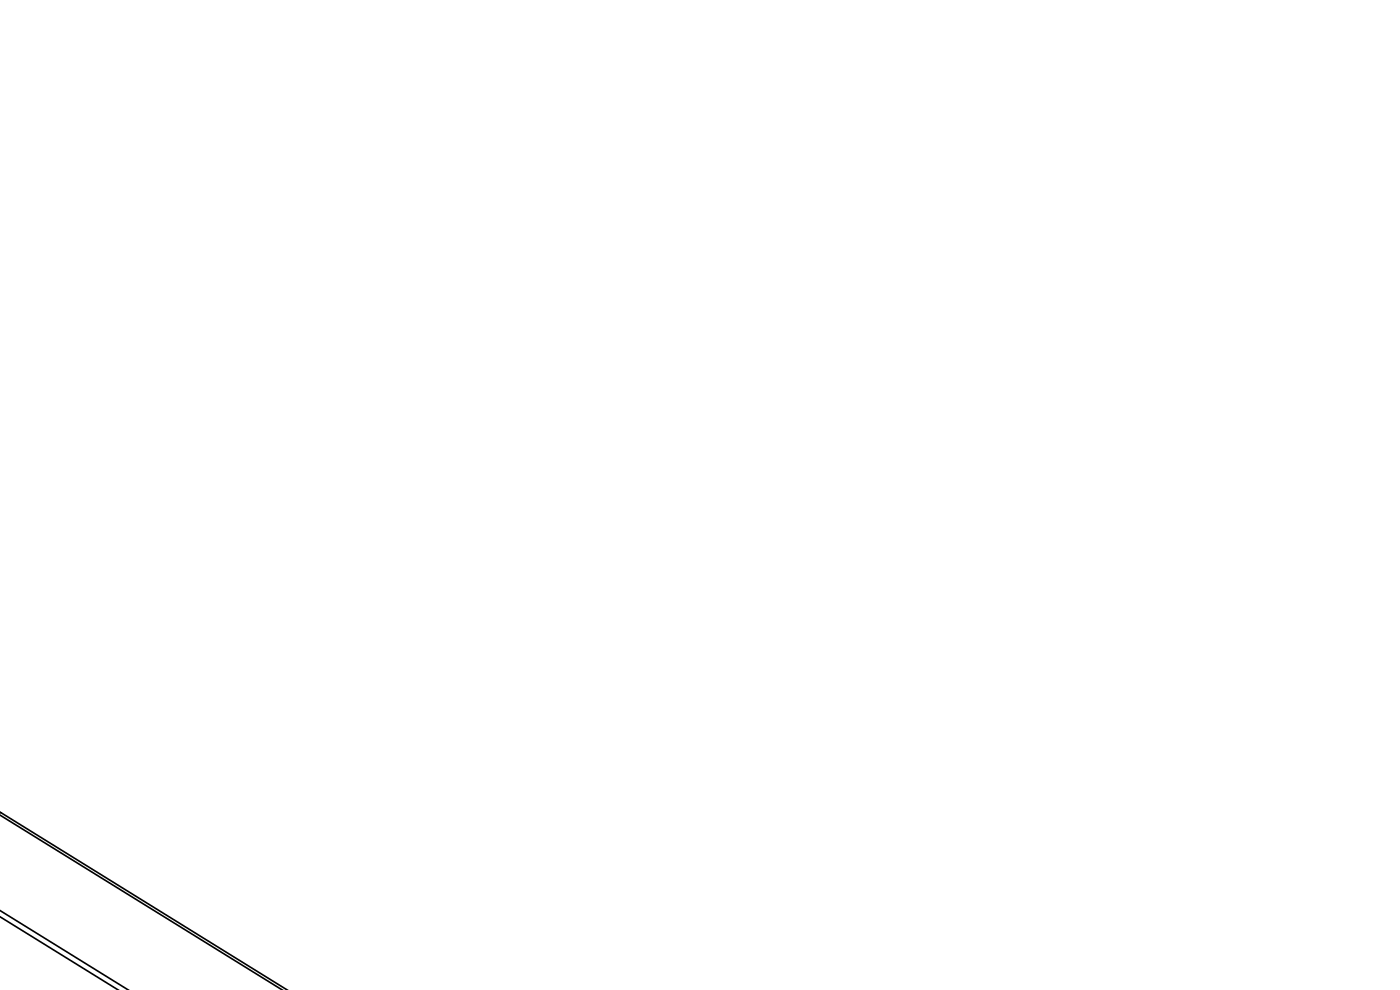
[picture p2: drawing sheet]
<svg xmlns="http://www.w3.org/2000/svg" width="297mm" height="210mm" viewBox="0 0 297 210" stroke-linecap="round" stroke-linejoin="round" font-family="sans-serif">
<path d="M0 172.9l60 37.2M0 172.4l.1-.1 60.9 37.8M-.1 194.4l25.3 15.7M0 193.1l27.3 17" fill="none" stroke="#000" stroke-width=".35"/>
</svg>
